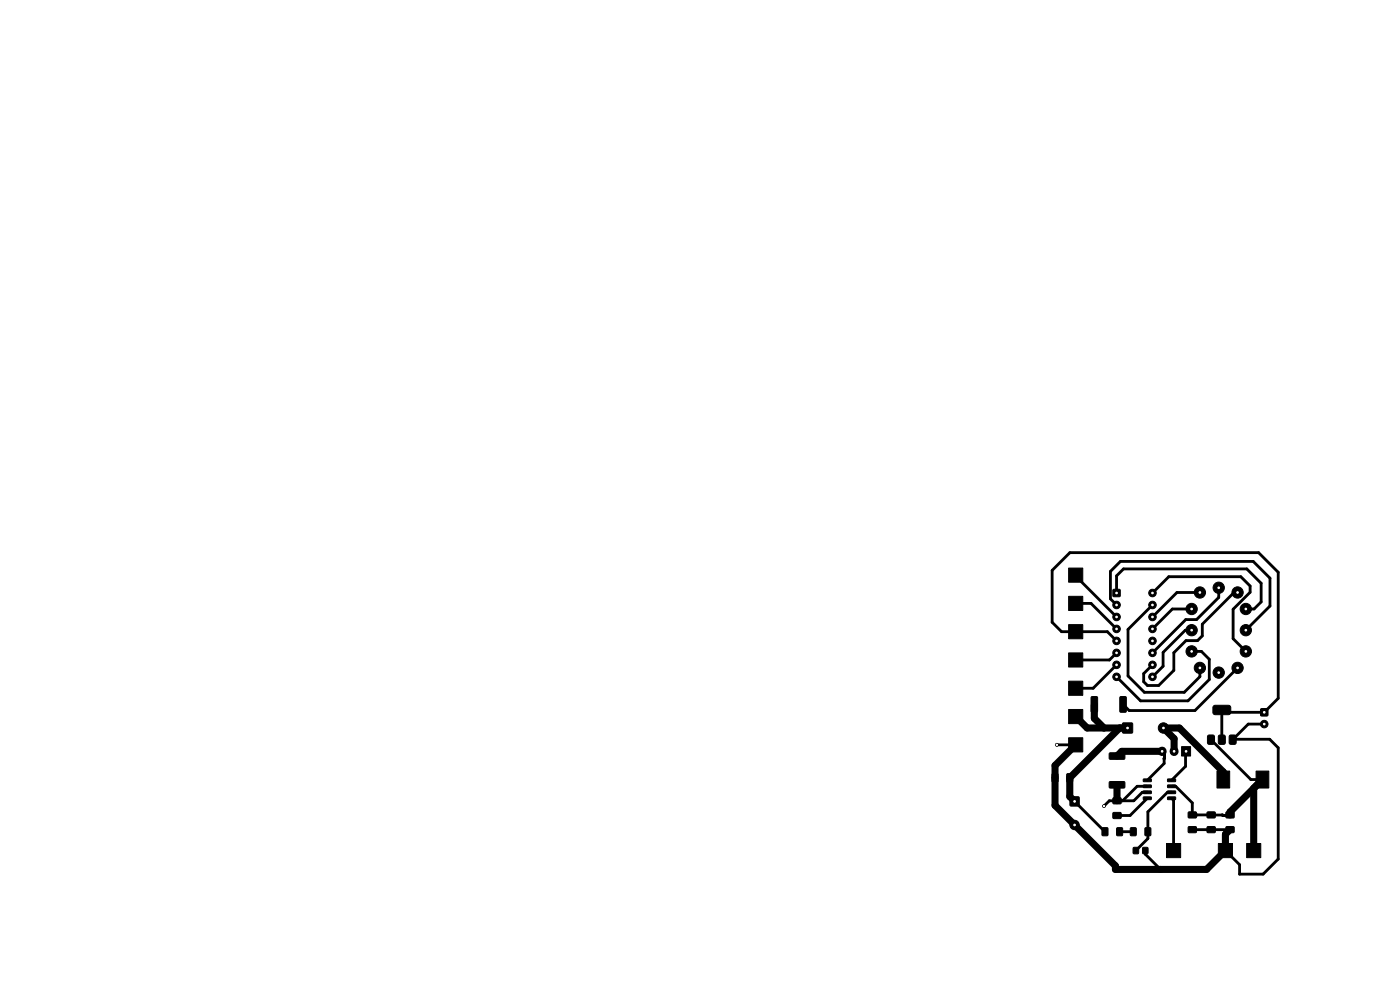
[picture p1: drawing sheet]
<svg xmlns="http://www.w3.org/2000/svg" width="297mm" height="210mm" viewBox="0 0 297 210" stroke-linecap="round" stroke-linejoin="round" font-family="sans-serif">
<path d="M246.7 159.9h.5v1h-.5zM259.3 172.6h1v.5h-1z" fill="#000"/>
<g fill="#000" stroke="#000" stroke-width=".21">
<path d="M226.7 120.5h3v3h-3zM226.7 132.5h3v3h-3zM226.7 126.5h3v3h-3zM236.1 125.1h1.5v1.4h-1.5zM226.7 138.5h3v3h-3zM226.7 144.5h3v3h-3zM226.7 150.5h3v3h-3zM226.7 156.5h3v3h-3zM231.5 147.8h1.1l.2 .1 .1 3-.2 .2h-1l-.2-.1zM235.4 159.8l3.1-.1 .1 .2v1l-.2 .2h-3l-.1-.3zM238.2 153.4h2v2.1h-2zM237.6 147.8h1.1l.2 .1 .1 3-.2 .2h-1l-.2-.1z"/>
<path d="M256.3 156l1-.1 .3 .2 .1 1.4-.2 .3-1 .1-.3-.1v-1.5zM258.5 156.1l.3-.2h.9l.2 .2 .1 1.4-.2 .3-1 .1-.3-.1zM257.4 149.8l.4-.2 3 .1 .3 .3-.1 1.3-.4 .3-3-.1-.3-.4v-1.1zM260.8 156.1l.3-.2h.9l.2 .2 .1 1.4-.2 .3-1 .1-.3-.1zM267.5 150.4h1.4v1.4h-1.4zM223.2 164.2h1.2v1.6h-1.2zM227 169.1h1.9v1.8h-1.9zM226.4 164.2h1.1v1.6h-1.1zM233.8 175.6h1.2v1.6h-1.2zM235.4 165.9l3.1-.1 .1 .2v1l-.2 .2h-3l-.1-.3zM236.9 175.6h1.2v1.6h-1.2zM236.1 172.4h1.7v1.2h-1.7z"/>
<path d="M236.1 169.3h1.7v1.2h-1.7zM239.8 175.6h1.2v1.6h-1.2zM242.9 175.6h1.2v1.6h-1.2zM242.6 169.1l1.6-.1 .1 .5-1.7 .1zM242.6 167.8h1.6l.1 .5-1.7 .1zM242.6 166.5h1.6l.1 .5-1.7 .1zM242.6 165.3l1.6-.1 .1 .5-1.7 .1zM247.7 165.3l1.6-.1 .1 .5-1.6 .1zM247.7 166.5h1.6l.1 .5-1.6 .1zM247.7 167.8h1.6l.1 .5-1.6 .1zM247.7 169.1l1.6-.1 .1 .5-1.6 .1zM252.1 172.3h1.7v1.2h-1.7z"/>
<path d="M252.1 175.4h1.7v1.2h-1.7zM250.7 158.4h1.9v2h-1.9zM256.1 172.3h1.7v1.2h-1.7zM256.1 175.4h1.7v1.2h-1.7zM260.1 172.3h1.7v1.2h-1.7zM260.1 175.4h1.7v1.2h-1.7zM258.2 163.6h2.7v3.6h-2.7zM266.5 163.6h2.7v3.6h-2.7zM240.4 179.8h1.1v1.3h-1.1zM242.4 179.8h1.1v1.3h-1.1zM247.5 178.9h3v3h-3zM258.5 178.9h3v3h-3z"/>
<path d="M264.5 178.9h3v3h-3z"/>
<circle cx="236.9" cy="128.3" r=".8"/>
<circle cx="236.9" cy="138.5" r=".8"/>
<circle cx="236.9" cy="133.4" r=".8"/>
<circle cx="236.9" cy="130.9" r=".8"/>
<circle cx="236.9" cy="136" r=".8"/>
<circle cx="244.5" cy="138.5" r=".8"/>
<circle cx="244.5" cy="130.9" r=".8"/>
<circle cx="244.5" cy="128.3" r=".8"/>
<circle cx="244.5" cy="133.4" r=".8"/>
<circle cx="244.5" cy="136" r=".8"/>
<circle cx="244.5" cy="125.8" r=".8"/>
<circle cx="252.8" cy="138.2" r="1.2"/>
<circle cx="252.8" cy="129.2" r="1.2"/>
<circle cx="252.8" cy="133.7" r="1.2"/>
<circle cx="254.5" cy="125.7" r="1.2"/>
<circle cx="258.5" cy="124.7" r="1.2"/>
<circle cx="262.5" cy="125.7" r="1.2"/>
<circle cx="264.3" cy="129.2" r="1.2"/>
<circle cx="264.3" cy="133.7" r="1.2"/>
<circle cx="264.3" cy="138.2" r="1.2"/>
<circle cx="224.2" cy="158" r=".3"/>
<circle cx="236.9" cy="143.6" r=".8"/>
<circle cx="236.9" cy="141" r=".8"/>
<circle cx="244.5" cy="143.6" r=".8"/>
<circle cx="244.5" cy="141" r=".8"/>
<circle cx="246.8" cy="154.4" r="1.1"/>
<circle cx="247" cy="159.9" r=".25"/>
<circle cx="254.5" cy="141.7" r="1.2"/>
<circle cx="258.5" cy="142.7" r="1.2"/>
<circle cx="262.5" cy="141.7" r="1.2"/>
<circle cx="268.2" cy="153.6" r=".8"/>
<circle cx="228" cy="175" r="1"/>
<circle cx="234.2" cy="171" r=".3"/>
<circle cx="247" cy="160.9" r=".25"/>
<circle cx="259.3" cy="172.9" r=".25"/>
<circle cx="260.3" cy="172.9" r=".25"/>
</g>
<path d="M246.5 159.3v.1M249.1 159.3v.1" fill="none" stroke="#000" stroke-width="1.9"/>
<g fill="none" stroke="#000" stroke-width=".6">
<path d="M228.2 122v.2l8.7 8.7M228.2 128h3.3l5.4 5.4M236.9 136l-2-2h-9.7l-2-2v-11l3.8-3.8h40l4.2 4.2v26.7l-3 3h-8.5l-.5-.5v6.3M236.9 138.5l-1.5 1.5h-7.2M236.9 128.3l-1.3-1.3v-5.8l2.1-2.1h28.2l3.5 3.5v6l-5.1 5.1M236.9 125.8v-3.6l1.4-1.5h26.2l3 3v4l-1.5 1.5h-1.7M244.5 128.3l-5.2 5.2v9.9l3.5 3.5h8.4l3.3-3.4v-1.8M244.5 125.8l3.4-3.5h15.3l2 2v1.3l-3.6 3.6v6.3l2.7 2.7M252.8 129.2h-4.1l-4.2 4.2M252.8 133.7h-1.3l-4.8 4.7v2.9l-2.2 2.3M252.8 138.2h2.1l1.6 1.6v4.4l-4.5 4.5h-10l-5.1-5.1M254.5 125.7h-4.8l-5.2 5.2"/>
<path d="M258.5 124.7v2l-4.7 4.7h-2.2l-7.1 7.1M262.5 125.7h-.7l-6.7 6.7v2.5l-1 1h-2.5l-2.6 2.6v3.7l-3.2 3.2h-2.4l-.8-.8v-1.7l1.9-1.9M224.2 158h4M236.9 141l-5 5h-3.7M251.5 159.4v3.2l-3 2.9M256.9 156.9l8.5 8.5h2.4M261.6 156.8h7.8l1.8 1.8v23.6l-3.2 3.2h-5v-2l-3-3M262.5 141.7l-9 9h-14l-1.2-1.3M268.2 153.6h-3.4l-3.3 3.3M228 170l6.4 6.4M234.4 176.4h.1M237.5 176.4h2.9"/>
<path d="M243.4 168.1h-1.1l-1.8 1.8h-5.2l-1.1 1.1M243.4 166.8h-2.2l-3 3.1M243.4 169.3l-3.7 3.7h-2.7M247 160.9v1.1l-3.6 3.5M248.5 166.8h.9l3.5 3.5v2.6h4M248.5 168.1h-.8l-4.2 4.1v5.7l-2.5 2.5M248.5 169.3l.5 .5v10.6M252.9 176h8M254 172.9h.1M257 172.9h2.3M243 180.4v.8l3.2 3.2"/>
</g>
<path d="M228.2 152l2.4 2.4h8.6M228.2 158l-4.4 4.4v8.5l12.8 12.8v.7h19.4l4-4M232.2 149.4v3l2 2M237.5 154.4l-10.6 10.6v4l1.1 1M246.4 159.4h-8.4l-1 1M249.1 159.4v-2.7l-2.3-2.3h3.4l9.3 9.3v1.7M262.5 141.7l.1 .1M237 166.5v3.4M260.9 176l-.9 1v3.7M266 167.2v13.2M267.8 165.4l-6.9 6.8v.7" fill="none" stroke="#000" stroke-width="1.5"/>
<g fill="#fff" stroke="#fff" stroke-width=".21">
<circle cx="224.2" cy="158" r=".15"/>
<circle cx="234.2" cy="171" r=".15"/>
<circle cx="244.5" cy="125.8" r=".17"/>
<circle cx="244.5" cy="128.3" r=".17"/>
<circle cx="244.5" cy="130.9" r=".17"/>
<circle cx="244.5" cy="133.4" r=".17"/>
<circle cx="244.5" cy="136" r=".17"/>
<circle cx="244.5" cy="138.5" r=".17"/>
<circle cx="244.5" cy="141" r=".17"/>
<circle cx="244.5" cy="143.6" r=".17"/>
<circle cx="236.9" cy="143.6" r=".17"/>
<circle cx="236.9" cy="141" r=".17"/>
<circle cx="236.9" cy="138.5" r=".17"/>
<circle cx="236.9" cy="136" r=".17"/>
<circle cx="236.9" cy="133.4" r=".17"/>
<circle cx="236.9" cy="130.9" r=".17"/>
<circle cx="236.9" cy="128.3" r=".17"/>
<circle cx="236.9" cy="125.8" r=".17"/>
<circle cx="258.5" cy="142.7" r=".18"/>
<circle cx="262.5" cy="141.7" r=".18"/>
<circle cx="264.3" cy="133.7" r=".18"/>
<circle cx="264.3" cy="129.2" r=".18"/>
<circle cx="262.5" cy="125.7" r=".18"/>
<circle cx="258.5" cy="124.7" r=".18"/>
<circle cx="254.5" cy="125.7" r=".18"/>
<circle cx="252.8" cy="129.2" r=".17"/>
<circle cx="252.8" cy="133.7" r=".17"/>
<circle cx="252.8" cy="138.2" r=".17"/>
<circle cx="254.5" cy="141.7" r=".18"/>
<circle cx="264.3" cy="138.2" r=".18"/>
<circle cx="258.5" cy="133.7" r=".18"/>
<circle cx="239.2" cy="154.4" r=".17"/>
<circle cx="246.8" cy="154.4" r=".17"/>
<circle cx="268.2" cy="151.1" r=".18"/>
<circle cx="268.2" cy="153.6" r=".18"/>
<circle cx="246.5" cy="159.4" r=".18"/>
<circle cx="249.1" cy="159.4" r=".18"/>
<circle cx="251.6" cy="159.4" r=".18"/>
<circle cx="228" cy="170" r=".18"/>
<circle cx="228" cy="175" r=".18"/>
</g>
</svg>
